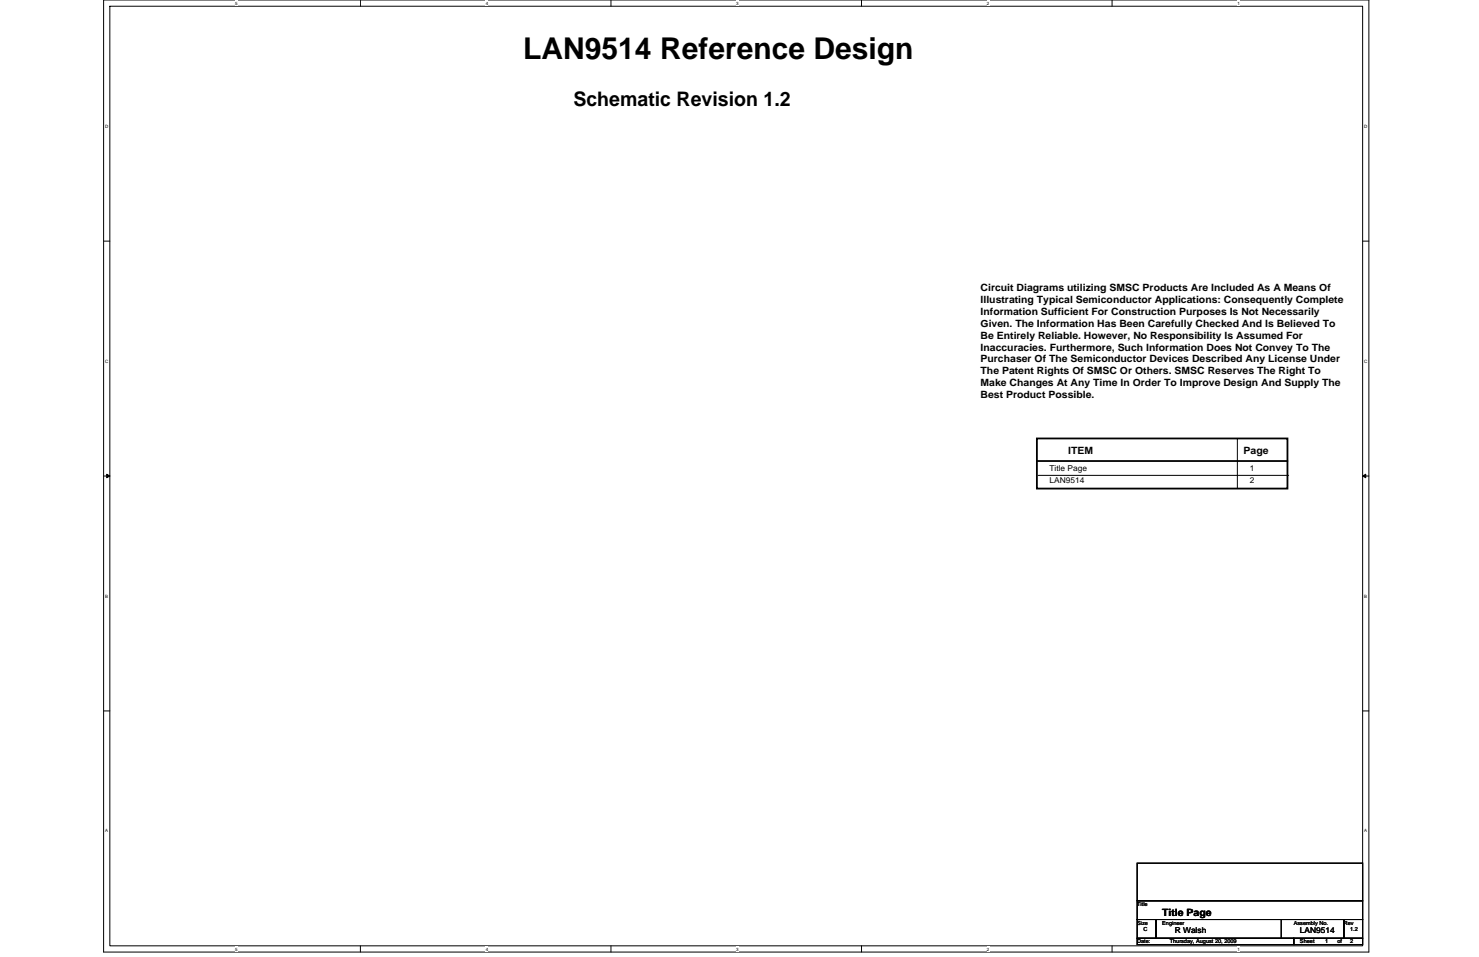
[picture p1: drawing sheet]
<svg xmlns="http://www.w3.org/2000/svg" width="432mm" height="279mm" viewBox="0 0 432 279" stroke-linecap="round" stroke-linejoin="round" font-family="sans-serif">
<defs><g id="words">
<text font-size="8.8" x="152.8" y="17.1">LAN9514 Reference Design</text>
<text font-size="5.8" x="167.4" y="30.9">Schematic Revision 1.2</text>
<g font-size="2.9">
<text x="286.3" y="85">Circuit Diagrams utilizing SMSC Products Are Included As A Means Of</text>
<text x="286.3" y="88.5">Illustrating Typical Semiconductor Applications: Consequently Complete</text>
<text x="286.3" y="91.9">Information Sufficient For Construction Purposes Is Not Necessarily</text>
<text x="286.3" y="95.4">Given. The Information Has Been Carefully Checked And Is Believed To</text>
<text x="286.3" y="98.9">Be Entirely Reliable. However, No Responsibility Is Assumed For</text>
<text x="286.3" y="102.4">Inaccuracies. Furthermore, Such Information Does Not Convey To The</text>
<text x="286.3" y="105.8">Purchaser Of The Semiconductor Devices Described Any License Under</text>
<text x="286.3" y="109.3">The Patent Rights Of SMSC Or Others. SMSC Reserves The Right To</text>
<text x="286.3" y="112.8">Make Changes At Any Time In Order To Improve Design And Supply The</text>
<text x="286.3" y="116.2">Best Product Possible.</text>
<text x="311.9" y="132.5">ITEM</text>
<text x="363.1" y="132.5">Page</text>
<text x="339.3" y="267.5">Title Page</text>
</g>
<g font-size="2.4">
<text x="306.4" y="137.4">Title Page</text>
<text x="364.9" y="137.4">1</text>
<text x="306.4" y="141.1">LAN9514</text>
<text x="364.9" y="141.1">2</text>
<text x="343" y="272.4">R Walsh</text>
<text x="379.5" y="272.4">LAN9514</text>
</g>
<g font-size="1.6">
<text x="332" y="264.5">Title</text>
<text x="332" y="269.9">Size</text>
<text x="339.3" y="269.9">Engineer</text>
<text x="377.7" y="269.9">Assembly No.</text>
<text x="392.3" y="269.9">Rev</text>
<text x="332" y="275.4">Date:</text>
<text x="333.8" y="271.8">C</text>
<text x="341.5" y="275.4">Thursday, August 20, 2009</text>
<text x="379.5" y="275.4">Sheet</text>
<text x="386.9" y="275.4">1</text>
<text x="390.5" y="275.4">of</text>
<text x="394.2" y="275.4">2</text>
<text x="394.2" y="271.8">1.2</text>
</g>
<g font-size="1.3">
<text x="68.6" y="1.4">5</text>
<text x="141.8" y="1.4">4</text>
<text x="214.9" y="1.4">3</text>
<text x="288.1" y="1.4">2</text>
<text x="361.3" y="1.4">1</text>
<text x="30.7" y="37.3">D</text>
<text x="398.3" y="37.3">D</text>
<text x="30.7" y="105.9">C</text>
<text x="398.3" y="105.9">C</text>
<text x="30.7" y="174.5">B</text>
<text x="398.3" y="174.5">B</text>
<text x="30.7" y="243">A</text>
<text x="398.3" y="243">A</text>
<text x="68.6" y="277.5">5</text>
<text x="141.8" y="277.5">4</text>
<text x="214.9" y="277.5">3</text>
<text x="288.1" y="277.5">2</text>
<text x="361.3" y="277.5">1</text>
</g>
</g></defs>
<path d="M30.2 0h369.4v278h-369.4zM32.1 1.8h365.7v274.3h-365.7z" fill="none" stroke="#000" stroke-width=".29"/>
<g fill="#fff">
<path d="M68.6 .2h.8v1.5h-.8z"/>
<path d="M68.6 276.3h.8v1.5h-.8z"/>
</g>
<path d="M105.2 0v1.8M105.2 276.1v1.9" fill="none" stroke="#000" stroke-width=".29"/>
<g fill="#fff">
<path d="M141.8 .2h.7v1.5h-.7z"/>
<path d="M141.8 276.3h.7v1.5h-.7z"/>
</g>
<path d="M178.4 0v1.8M178.4 276.1v1.9" fill="none" stroke="#000" stroke-width=".29"/>
<g fill="#fff">
<path d="M214.9 .2h.8v1.5h-.8z"/>
<path d="M214.9 276.3h.8v1.5h-.8z"/>
</g>
<path d="M251.5 0v1.8M251.5 276.1v1.9" fill="none" stroke="#000" stroke-width=".29"/>
<g fill="#fff">
<path d="M288.1 .2h.7v1.5h-.7z"/>
<path d="M288.1 276.3h.7v1.5h-.7z"/>
</g>
<path d="M324.7 0v1.8M324.7 276.1v1.9" fill="none" stroke="#000" stroke-width=".29"/>
<g fill="#fff">
<path d="M361.3 .2h.7v1.5h-.7z"/>
<path d="M361.3 276.3h.7v1.5h-.7z"/>
<path d="M30.7 36.1h1v1.5h-1z"/>
<path d="M398.3 36.1h.9v1.5h-.9z"/>
<path d="M30.7 104.7h1v1.5h-1z"/>
<path d="M398.3 104.7h.9v1.5h-.9z"/>
</g>
<path d="M30.2 70.4h1.9M397.8 70.4h1.8" fill="none" stroke="#000" stroke-width=".29"/>
<g fill="#fff">
<path d="M30.7 173.3h.9v1.4h-.9z"/>
<path d="M398.3 173.3h.9v1.4h-.9z"/>
</g>
<path d="M30.2 139h1.9M397.8 139h1.8" fill="none" stroke="#000" stroke-width=".29"/>
<path d="M31.2 138.5l.9 .5-.9 .5zM397.8 139l.9-.5v1z" fill="#000" stroke="#000" stroke-width=".29"/>
<g fill="#fff">
<path d="M30.7 241.9h.9v1.4h-.9z"/>
<path d="M398.3 241.9h.9v1.4h-.9z"/>
</g>
<path d="M303.1 138.8h73.1M361.3 128v14.6M30.2 207.6h1.9M397.8 207.6h1.8M332 252h65.8v11h-65.8zM332 263h65.8v5.5h-65.8zM332 273.9h45.7v1.9h-45.7zM332 268.5h5.5v5.4h-5.5zM337.5 268.5h54.8v5.4h-54.8zM374.1 268.5v5.4M377.7 273.9h20.1v1.9h-20.1zM392.3 268.5h5.5v5.4h-5.5z" fill="none" stroke="#000" stroke-width=".29"/>
<path d="M302.7 128h73.2v14.6h-73.2zM302.7 134.6h73.2" fill="none" stroke="#000" stroke-width=".53"/>
<use href="#words"/>
</svg>
